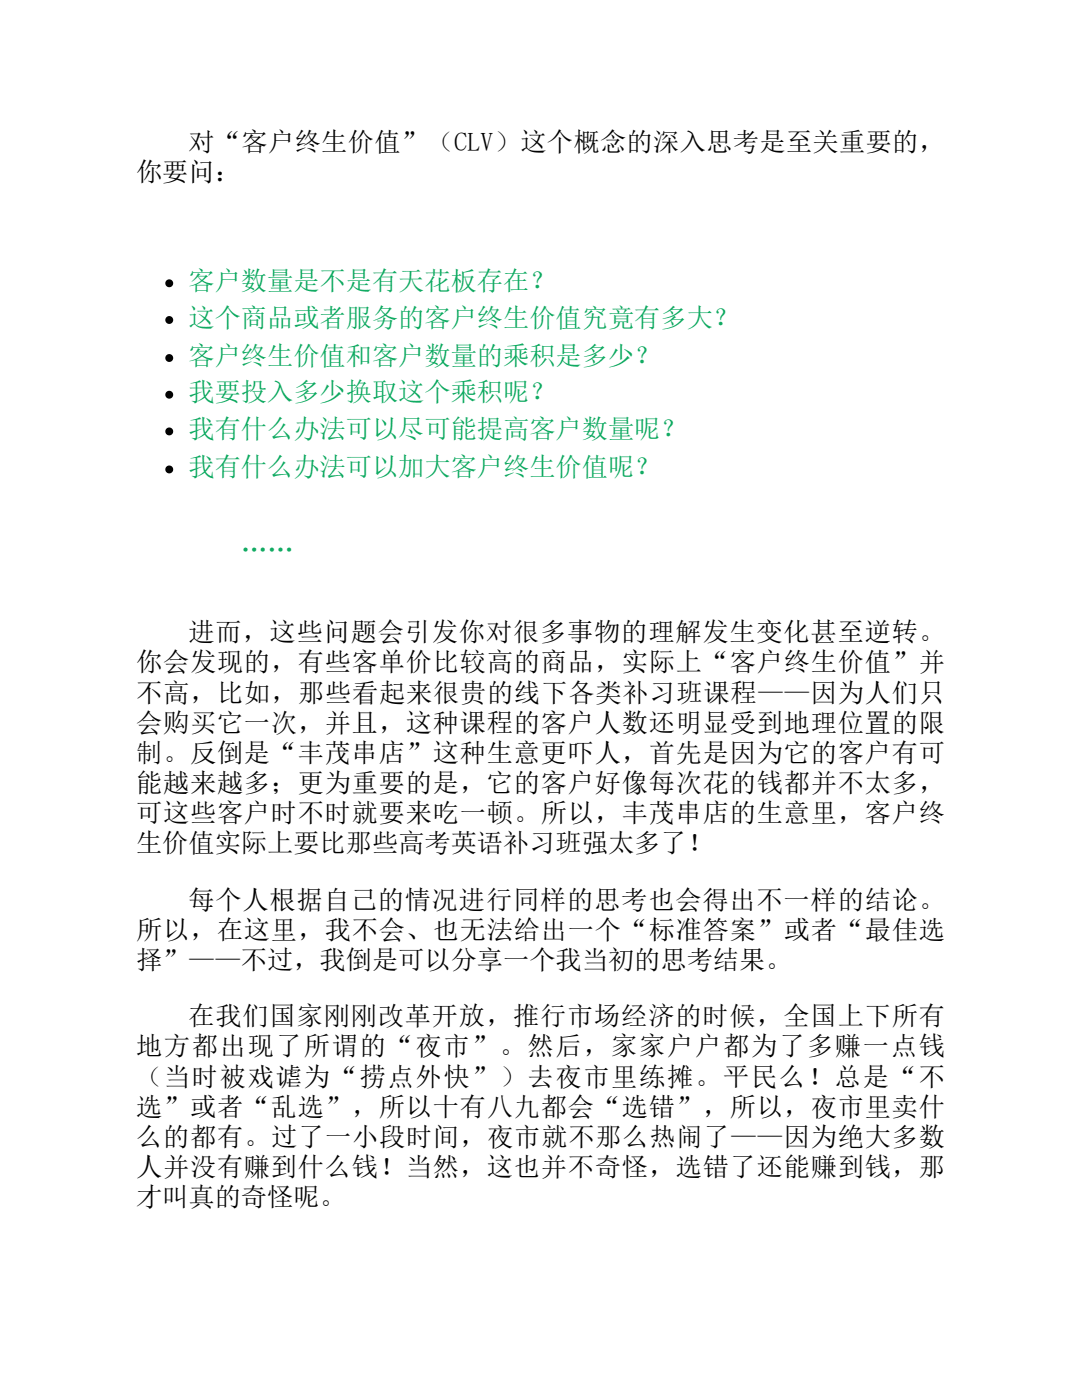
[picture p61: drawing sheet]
<svg xmlns="http://www.w3.org/2000/svg" width="216mm" height="279mm" viewBox="0 0 216 279" stroke-linecap="round" stroke-linejoin="round" font-family="sans-serif">
<defs><g id="words">
<g font-size="5.2">
<text x="37.6" y="30.1">对“客户终生价值”（CLV）这个概念的深入思考是至关重要的，</text>
<text x="27.1" y="36.1">你要问：</text>
<text x="37.6" y="128">进而，这些问题会引发你对很多事物的理解发生变化甚至逆转。</text>
<text x="27.1" y="134">你会发现的，有些客单价比较高的商品，实际上“客户终生价值”并</text>
<text x="27.1" y="140">不高，比如，那些看起来很贵的线下各类补习班课程——因为人们只</text>
<text x="27.1" y="146">会购买它一次，并且，这种课程的客户人数还明显受到地理位置的限</text>
<text x="27.1" y="152">制。反倒是“丰茂串店”这种生意更吓人，首先是因为它的客户有可</text>
<text x="27.1" y="158.1">能越来越多；更为重要的是，它的客户好像每次花的钱都并不太多，</text>
<text x="27.1" y="164.1">可这些客户时不时就要来吃一顿。所以，丰茂串店的生意里，客户终</text>
<text x="27.1" y="170.1">生价值实际上要比那些高考英语补习班强太多了！</text>
<text x="37.6" y="181.3">每个人根据自己的情况进行同样的思考也会得出不一样的结论。</text>
<text x="27.1" y="187.4">所以，在这里，我不会、也无法给出一个“标准答案”或者“最佳选</text>
<text x="27.1" y="193.4">择”——不过，我倒是可以分享一个我当初的思考结果。</text>
<text x="37.6" y="204.6">在我们国家刚刚改革开放，推行市场经济的时候，全国上下所有</text>
<text x="27.1" y="210.6">地方都出现了所谓的“夜市”。然后，家家户户都为了多赚一点钱</text>
<text x="27.1" y="216.7">（当时被戏谑为“捞点外快”）去夜市里练摊。平民么！总是“不</text>
<text x="27.1" y="222.7">选”或者“乱选”，所以十有八九都会“选错”，所以，夜市里卖什</text>
<text x="27.1" y="228.7">么的都有。过了一小段时间，夜市就不那么热闹了——因为绝大多数</text>
<text x="27.1" y="234.7">人并没有赚到什么钱！当然，这也并不奇怪，选错了还能赚到钱，那</text>
<text x="27.1" y="240.7">才叫真的奇怪呢。</text>
</g>
<g font-size="5.2" fill="#0aa85e">
<text x="37.6" y="57.8">客户数量是不是有天花板存在？</text>
<text x="37.6" y="65.2">这个商品或者服务的客户终生价值究竟有多大？</text>
<text x="37.6" y="72.8">客户终生价值和客户数量的乘积是多少？</text>
<text x="37.6" y="80.1">我要投入多少换取这个乘积呢？</text>
<text x="37.6" y="87.4">我有什么办法可以尽可能提高客户数量呢？</text>
<text x="37.6" y="95">我有什么办法可以加大客户终生价值呢？</text>
<text x="48.1" y="111.5">……</text>
</g>
</g></defs>
<g fill="#000">
<circle cx="33.8" cy="56.5" r=".78"/>
<circle cx="33.8" cy="63.9" r=".79"/>
<circle cx="33.8" cy="71.4" r=".79"/>
<circle cx="33.8" cy="78.8" r=".78"/>
<circle cx="33.8" cy="93.7" r=".79"/>
<circle cx="33.8" cy="86.1" r=".78"/>
</g>
<use href="#words"/>
</svg>
